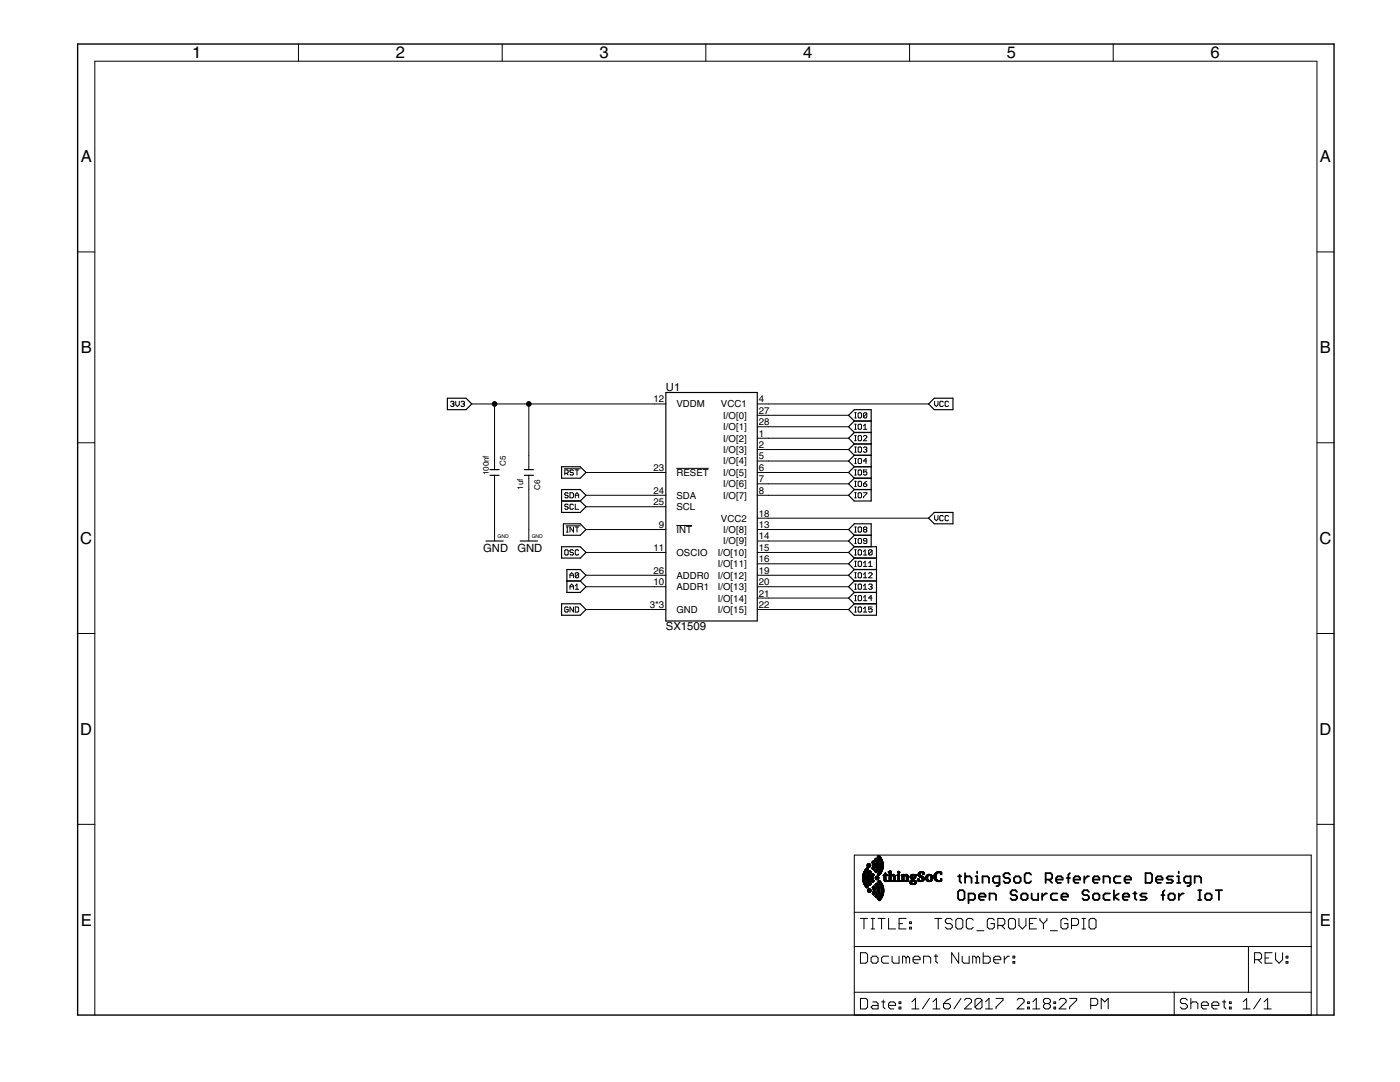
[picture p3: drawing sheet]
<svg xmlns="http://www.w3.org/2000/svg" width="279mm" height="216mm" viewBox="0 0 279 216" stroke-linecap="round" stroke-linejoin="round" font-family="sans-serif">
<defs><g id="words">
<g font-size="3.8">
<text x="38.3" y="11.7">1</text>
<text x="79" y="11.7">2</text>
<text x="119.6" y="11.7">3</text>
<text x="160.3" y="11.7">4</text>
<text x="200.9" y="11.7">5</text>
<text x="241.6" y="11.7">6</text>
<text x="16.1" y="32.4">A</text>
<text x="263.4" y="32.4">A</text>
<text x="16.1" y="70.5">B</text>
<text x="263.4" y="70.5">B</text>
<text x="16" y="108.5">C</text>
<text x="263.3" y="108.5">C</text>
<text x="16" y="146.6">D</text>
<text x="263.3" y="146.6">D</text>
<text x="16.1" y="184.7">E</text>
<text x="263.4" y="184.7">E</text>
</g>
<g font-size="2.6">
<text x="132.9" y="78.1">U1</text>
<text x="96.4" y="110.2">GND</text>
<text x="103.3" y="110.2">GND</text>
<text x="132.9" y="125.7">SX1509</text>
</g>
<g font-size="2.2">
<text x="130.4" y="80.3">12</text>
<text x="135" y="81.3">VDDM</text>
<text x="143.9" y="81.3">VCC1</text>
<text x="144.3" y="83.6">I/O[0]</text>
<text x="151.4" y="80.3">4</text>
<text x="151.4" y="82.6">27</text>
<text x="144.3" y="85.8">I/O[1]</text>
<text x="144.3" y="88.1">I/O[2]</text>
<text x="151.4" y="84.8">28</text>
<text x="151.4" y="87.1">1</text>
<text x="151.4" y="89.4">2</text>
<text x="130.4" y="94">23</text>
<text x="135" y="95">RESET</text>
<text x="144.3" y="90.4">I/O[3]</text>
<text x="144.3" y="92.7">I/O[4]</text>
<text x="144.3" y="95">I/O[5]</text>
<text x="151.4" y="91.7">5</text>
<text x="151.4" y="94">6</text>
<text x="130.4" y="98.5">24</text>
<text x="130.4" y="100.8">25</text>
<text x="135" y="99.5">SDA</text>
<text x="135" y="101.8">SCL</text>
<text x="144.3" y="97.2">I/O[6]</text>
<text x="144.3" y="99.5">I/O[7]</text>
<text x="151.4" y="96.2">7</text>
<text x="151.4" y="98.5">8</text>
<text x="131.5" y="105.3">9</text>
<text x="135" y="106.4">INT</text>
<text x="143.9" y="104.1">VCC2</text>
<text x="144.3" y="106.4">I/O[8]</text>
<text x="151.4" y="103.1">18</text>
<text x="151.4" y="105.3">13</text>
<text x="151.4" y="107.6">14</text>
<text x="130.4" y="109.9">11</text>
<text x="135" y="110.9">OSCIO</text>
<text x="143.3" y="110.9">I/O[10]</text>
<text x="143.3" y="113.2">I/O[11]</text>
<text x="144.3" y="108.6">I/O[9]</text>
<text x="151.4" y="109.9">15</text>
<text x="151.4" y="112.2">16</text>
<text x="130.4" y="114.5">26</text>
<text x="130.4" y="116.7">10</text>
<text x="135" y="115.5">ADDR0</text>
<text x="135" y="117.7">ADDR1</text>
<text x="143.3" y="115.5">I/O[12]</text>
<text x="143.3" y="117.8">I/O[13]</text>
<text x="151.4" y="114.5">19</text>
<text x="151.4" y="116.7">20</text>
<text x="151.4" y="119">21</text>
<text x="129.7" y="121.3">3*3</text>
<text x="135" y="122.3">GND</text>
<text x="143.3" y="120">I/O[14]</text>
<text x="143.3" y="122.3">I/O[15]</text>
<text x="151.4" y="121.3">22</text>
</g>
<g font-size="1.9">
<text x="97.6" y="94.9" transform="rotate(-90 97.6 94.9)">100nf</text>
<text x="101" y="92.9" transform="rotate(-90 101 92.9)">C5</text>
<text x="104.4" y="97.7" transform="rotate(-90 104.4 97.7)">1uf</text>
<text x="107.8" y="97.7" transform="rotate(-90 107.8 97.7)">C6</text>
</g>
<g font-size="1.2">
<text x="99.3" y="107.4">GND</text>
<text x="106.1" y="107.4">GND</text>
</g>
</g></defs>
<g fill="none" stroke="#000" stroke-width=".2">
<path d="M59.6 8.8v3.4M100.2 8.8v3.4M140.9 8.8v3.4M181.5 8.8v3.4M222.2 8.8v3.4M15.5 50.3h3.4M262.8 50.3h3.4M15.5 88.3h3.4M89.9 80.2l.2-.1h.3l.2 .1-.2 .4M90.3 80.6h.1M90.4 80.6l.2 .2-.2 .3h-.3l-.2-.2M91 80.1v.7l.3 .3 .4-.3v-.7"/>
<path d="M92 80.2l.2-.1h.3l.2 .1-.2 .4M92.4 80.6h.1M92.5 80.6l.2 .2-.2 .3h-.3l-.2-.2M94.1 80.6h38.8M98.7 80.6v13.1M98.7 94.8v13.1M105.5 80.6v13.1M105.5 94.8v13.1M112.6 93.5h3.2M112.7 94.4h.5l.2-.1v-.4l-.2-.1h-.5v1M113.1 94.4l.3 .4M113.4 98.5l-.2-.2h-.3l-.2 .2 .2 .3h.3l.2 .2-.2 .3h-.3l-.2-.1"/>
<path d="M113.7 98.3h.6l.1 .2v.7l-.1 .1h-.6zM114.4 93.9l-.1-.1h-.4l-.2 .3 .2 .2h.4l.1 .3-.1 .2h-.4l-.2-.2M114.8 99.3v-.6l.3-.4 .4 .4v.6M114.8 93.8h.7M114.8 98.8h.7M115.1 93.8v1M116.9 94.3h16M116.9 98.8h16M135 93.5h6.4M151.1 80.6h34.2M151.1 94.3h18.3M151.1 98.8h18.3"/>
<path d="M151.1 89.7h18.3M151.1 92h18.3M151.1 96.5h18.3M151.1 82.9h18.3M151.1 85.2h18.3M151.1 87.4h18.3M170.6 93.8h.3M170.6 94.8h.3M170.6 98.3h.3M170.6 99.3h.3M170.6 83.4h.3M170.6 82.4h.3"/>
<path d="M170.6 85.7h.3M170.6 84.6h.3M170.6 87.9h.3M170.6 86.9h.3M170.6 90.2h.3M170.6 89.2h.3M170.6 92.5h.3M170.6 91.5h.3M170.6 97.1h.3M170.6 96h.3M170.7 82.4v1M170.7 84.6v1.1"/>
<path d="M170.7 86.9v1M170.7 89.2v1M170.7 91.5v1M170.7 93.8v1M170.7 96v1.1M170.7 98.3v1M171.3 82.5l.1-.1h.4l.1 .1v.7l-.1 .2h-.4l-.1-.2zM171.4 93.8h.4l.1 .1v.7l-.1 .2h-.4l-.1-.2v-.7zM171.4 98.3h.4l.1 .2v.7l-.1 .1h-.4l-.1-.1v-.7zM171.4 84.6h.4l.1 .2v.7l-.1 .2h-.4l-.1-.2v-.7zM171.4 86.9h.4l.1 .2v.7l-.1 .1h-.4l-.1-.1v-.7zM171.4 89.2h.4l.1 .2v.7l-.1 .1h-.4l-.1-.1v-.7z"/>
<path d="M171.4 91.5h.4l.1 .2v.6l-.1 .2h-.4l-.1-.2v-.6zM171.4 96h.4l.1 .2v.7l-.1 .2h-.4l-.1-.2v-.7zM172.3 98.3h.7l-.7 1M172.3 96.5h.5l.2 .4-.2 .2h-.3l-.2-.2zM172.3 87.1l.2-.2h.3l.2 .2v.2l-.7 .6h.7M172.3 89.4l.2-.2h.3l.2 .2-.2 .3M172.3 85.7h.7M172.3 85l.4-.4v1.1M172.7 89.7h.1M172.8 89.7l.2 .2-.2 .3h-.3l-.2-.1M173 93.8h-.7v.5l.4-.2 .3 .2v.3l-.2 .2h-.3l-.2-.2M173 96l-.7 .5"/>
<path d="M173 82.5v.7l-.2 .2h-.3l-.2-.2M173 82.5l-.2-.1h-.3l-.2 .1v.7M173 82.5l-.7 .7M173 92h-.7l.5-.5v1M186.5 80.1v.7l.4 .3 .3-.3v-.7M188.3 80.2l-.2-.1h-.4l-.1 .1v.7l.1 .2h.4l.2-.2M189.3 80.2l-.2-.1h-.3l-.2 .1v.7l.2 .2h.3l.2-.2M262.8 88.3h3.4M112.9 109.7h.3l.2 .2v.7l-.2 .1h-.3l-.2-.1v-.7zM113 104.9h2.8M113.1 106.2h.3M113.1 105.2h.3"/>
<path d="M113.2 105.2v1M113.4 100.8l-.2-.2h-.3l-.2 .2 .2 .3h.3l.2 .2-.2 .3h-.3l-.2-.1M113.7 115.3v-.7l.4-.3 .3 .3v.7M113.7 117.6v-.7l.4-.4 .3 .4v.7M113.7 114.8h.7M113.7 117.1h.7M114.4 100.8l-.1-.2h-.4l-.2 .2v.7l.2 .1h.4l.1-.1M114.4 105.2v1l-.7-1v1M114.4 109.9l-.1-.2h-.4l-.2 .4 .2 .1h.4l.1 .4-.1 .1h-.4l-.2-.1M114.8 100.6v1h.7M114.8 116.9l.3-.4v1.1M114.8 117.6h.7"/>
<path d="M114.8 105.2h.7M115.1 105.2v1M115.5 109.9l-.2-.2h-.3l-.2 .2v.7l.2 .1h.3l.2-.1M115.5 114.4l-.2-.1h-.3l-.2 .1v.7M115.5 114.4v.7l-.2 .2h-.3l-.2-.2M115.5 114.4l-.7 .7M116.9 114.8h16M116.9 117.1h16M116.9 101.1h16M116.9 105.7h16M116.9 110.2h16M135 104.9h3.1"/>
<path d="M151.1 114.8h18.3M151.1 117.1h18.3M151.1 105.7h18.3M151.1 107.9h18.3M151.1 119.3h18.3M151.1 110.2h18.3M151.1 103.4h34.2M151.1 112.5h18.3M170.6 114.3h.3M170.6 115.3h.3M170.6 117.6h.3M170.6 106.2h.3"/>
<path d="M170.6 105.2h.3M170.6 108.5h.3M170.6 107.4h.3M170.6 110.7h.3M170.6 109.7h.3M170.6 113h.3M170.6 112h.3M170.6 116.5h.3M170.6 119.9h.3M170.6 118.8h.3M170.7 105.2v1M170.7 107.4v1.1"/>
<path d="M170.7 109.7v1M170.7 112v1M170.7 114.3v1M170.7 116.5v1.1M170.7 118.8v1.1M171.3 116.7l.1-.2h.4l.1 .2v.7l-.1 .2h-.4l-.1-.2zM171.4 114.3h.4l.1 .1v.7l-.1 .2h-.4l-.1-.2v-.7zM171.4 105.2h.4l.1 .1v.7l-.1 .2h-.4l-.1-.2v-.7zM171.4 107.4h.4l.1 .2v.7l-.1 .2h-.4l-.1-.2v-.7zM171.4 109.7h.4l.1 .2v.7l-.1 .1h-.4l-.1-.1v-.7zM171.4 112h.4l.1 .2v.6l-.1 .2h-.4l-.1-.2v-.6zM171.4 118.8h.4l.1 .2v.7l-.1 .2h-.4l-.1-.2v-.7z"/>
<path d="M172.3 115.3h.7M172.3 117.6h.7M172.3 110.1l.4-.4v1M172.3 112.3l.4-.3v1M172.3 114.6l.4-.3v1M172.3 116.9l.4-.4v1.1M172.3 119.2l.4-.4v1.1M172.3 110.7h.7M172.3 113h.7M172.3 119.9h.7M172.5 105.7l-.2-.2 .2-.3h.3l.2 .1-.2 .4M172.5 105.7l-.2 .1 .2 .4h.3l.2-.2-.2-.3"/>
<path d="M172.5 105.7h.3M173 107.9h-.5l-.2-.1 .2-.4h.3l.2 .2v.7l-.2 .2h-.3l-.2-.2M173.4 114.4l.1-.1h.4l.2 .1v.2l-.7 .7h.7M173.4 116.7l.1-.2h.4l.2 .2-.2 .4M173.4 113h.7M173.4 112.3l.3-.3v1M173.7 117.1h.2M173.9 117.1l.2 .1-.2 .4h-.4l-.1-.2M174.1 109.9v.7l-.2 .1h-.4l-.1-.1M174.1 109.9l-.2-.2h-.4l-.1 .2v.7M174.1 109.9l-.7 .7M174.1 119.3h-.7l.5-.5v1.1"/>
<path d="M186.5 102.9v.7l.4 .3 .3-.3v-.7M188.3 103l-.2-.1h-.4l-.1 .1v.7l.1 .2h.4l.2-.2M189.3 103l-.2-.1h-.3l-.2 .1v.7l.2 .2h.3l.2-.2M15.5 126.4h3.4M113.4 121.3l-.2-.2h-.3l-.2 .2v.7l.2 .1h.3l.2-.1v-.4h-.3M114.4 121.1v1l-.7-1v1M114.8 121.1h.5l.2 .2v.7l-.2 .1h-.5zM116.9 121.6h16M151.1 121.6h18.3M170.6 121.1h.3M170.6 122.1h.3M170.7 121.1v1"/>
<path d="M171.4 121.1h.4l.1 .2v.7l-.1 .1h-.4l-.1-.1v-.7zM172.3 122.1h.7M172.3 121.5l.4-.4v1M174.1 121.1h-.7v.5l.3-.1 .4 .1v.4l-.2 .1h-.4l-.1-.1M262.8 126.4h3.4M15.5 164.5h3.4M170.5 170.6h91.2v31.9h-91.2zM262.8 164.5h3.4M170.5 188.9h91.2M170.5 198h91.2M170.5 182h91.2M171.7 190.1h1.1l.3 .3v1.5l-.3 .3h-1.1z"/>
<path d="M171.7 199.2h1.1l.3 .4v1.4l-.3 .3h-1.1zM171.7 183.3h1.4M172.4 183.3v2.1M173.8 183.3h.7M173.8 185.4h.7M174.2 199.9h.7l.3 .4v1h-1l-.4-.3 .4-.4h1M174.2 190.8h.7l.3 .4v.7l-.3 .3h-.7l-.4-.3v-.7zM174.2 183.3v2.1M175.2 183.3h1.4M175.9 199.9h.7M175.9 183.3v2.1M176.3 199.6v1.4l.3 .3"/>
<path d="M177.3 183.3v2.1h1.4M177.3 190.8h-1l-.4 .4v.7l.4 .3h1M178 190.8v1.1l.4 .3h1v-1.4M179.4 199.9h.4v.4h-.4zM179.4 184.3h.7M180.8 183.3h-1.4v2.1h1.4M180.8 191.2l-.3-.4h-.4v1.4M180.8 191.2l.4-.4 .3 .4v1M180.8 191.2v1M181.5 185h.4v.4h-.4zM181.5 184h.4v.3h-.4zM182 199.9l.7-.7v2.1"/>
<path d="M182.2 191.5h1.4v-.3l-.3-.4h-.7l-.4 .4v.7l.4 .3h.7M184.3 192.2v-1.4h1.1l.3 .4v1M185.5 199.2l-1.4 2.1M186.2 199.9l.7-.7v2.1M186.4 190.8h.7M186.5 183.3h1.5M186.8 190.4v1.5l.3 .3M187.2 183.3v2.1M189.7 199.2l-.7 .4-.7 .7M190.1 183.6l-.4-.3h-.7l-.3 .3v.4l.3 .3h.7l.4 .4v.3l-.4 .4h-.7l-.3-.4M191.1 183.3h.7l.4 .3v1.4l-.4 .4h-.7l-.3-.4v-1.4zM191.3 190.1v2.1l-1.4-2.1v2.1"/>
<path d="M191.8 199.2l-1.4 2.1M192 190.8v1.1l.4 .3h1v-1.4M192.5 199.6l.3-.4h.7l.4 .4v.3l-1.4 1.4h1.4M194.2 183.6l-.3-.3h-.7l-.4 .3v1.4l.4 .4h.7l.3-.4M194.8 191.2l-.3-.4h-.4v1.4M194.8 191.2v1M194.8 191.2l.4-.4 .3 .4v1M194.9 185.7h1.4M196 199.6v1.4l-.4 .3h-.7l-.3-.3M196 199.6l-.4-.4h-.7l-.3 .4v1.4M196 199.6l-1.4 1.4M196.2 190.1v2.1h1.1l.3-.3v-.7l-.3-.4h-1.1"/>
<path d="M196.7 199.9l.7-.7v2.1M198.3 191.5h1.4v-.3l-.3-.4h-.7l-.4 .4v.7l.4 .3h.7M198.4 183.6l-.3-.3h-.7l-.4 .3v1.4l.4 .4h.7l.3-.4v-.7h-.7M198.8 199.2h1.4v.4l-1.4 1.4v.3M199.1 184.7h1.1l.3-.4v-.7l-.3-.3h-1.1v2.1M199.8 184.7l.7 .7M200.4 190.8v1.4M201.5 190.8h-.4l-.7 .7M201.6 183.3h.7l.3 .3v1.4l-.3 .4h-.7l-.3-.4v-1.4zM202.2 191.9h.3v.3h-.3zM202.2 190.8h.3v.4h-.3zM203 199.6l.3-.4h.7l.4 .4v.3l-1.4 1.4h1.4"/>
<path d="M203.3 183.3v1.4l.7 .7 .7-.7v-1.4M205.1 199.9h.3v.4h-.3zM205.4 184.3h.7M206.1 199.9l.7-.7v2.1M206.8 183.3h-1.4v2.1h1.4M207.5 183.3v.3l.7 .7M208.2 184.3v1.1M208.9 183.3v.3l-.7 .7M209.6 185.7h1.4M210.3 199.9h.4v.4h-.4zM211.4 199.6l.3-.4h.7l.4 .4v.3l-1.4 1.4h1.4M213.1 183.6l-.3-.3h-.7l-.4 .3v1.4l.4 .4h.7l.3-.4v-.7h-.7"/>
<path d="M213.5 199.2h1.4v.4l-1.4 1.4v.3M213.8 184.7h1.1l.3-.4v-.7l-.3-.3h-1.1v2.1M215.9 183.3h.7M215.9 185.4h.7M216.3 183.3v2.1M217.7 183.3h.7l.3 .3v1.4l-.3 .4h-.7l-.4-.4v-1.4zM234.3 198v4.5M237 199.6l-.4-.4h-.7l-.3 .4v.3l.3 .4h.7l.4 .3v.4l-.4 .3h-.7l-.3-.3M237.7 199.2v2.1M243.9 199.9h.7M244.3 199.6v1.4l.3 .3M245.4 199.9h.3v.4h-.3z"/>
<path d="M248.1 199.9l.7-.7v2.1M249.2 188.9v9.1M250.4 191.5h1l.4-.3v-.8l-.4-.3h-1v2.1M251.1 191.5l.7 .7M251.6 199.2l-1.4 2.1M252.3 199.9l.7-.7v2.1M252.5 191.2h.7M253.9 190.1h-1.4v2.1h1.4M254.6 190.1v1.4l.7 .7 .7-.7v-1.4M256.7 191.9h.3v.3h-.3zM256.7 190.8h.3v.4h-.3zM18.9 202.5v-190.3h243.9v190.3"/>
<path d="M177.3 200.6h1.4v-.3l-.3-.4h-.7l-.4 .4v.7l.4 .3h.7M179.4 201h.4v.3h-.4zM182 201.3h1.4M186.2 201.3h1.4M188.3 200.3h1l.4 .3v.4l-.4 .3h-.7l-.3-.3zM196.7 201.3h1.4M205.1 201h.3v.3h-.3zM206.1 201.3h1.4M208.6 200.3l-.4 .3v.4l.4 .3h.7l.3-.3v-.4l-.3-.3M208.6 200.3l-.4-.4v-.3l.4-.4h.7l.3 .4v.3l-.3 .4M208.6 200.3h.7M210.3 201h.4v.3h-.4z"/>
<path d="M217.7 200.6h1l.4-.3v-.7l-.4-.4h-1v2.1M219.8 201.3v-2.1l.7 .7 .7-.7v2.1M237.7 200.3l.3-.4h.7l.4 .4v1M239.8 200.6h1.4v-.3l-.4-.4h-.7l-.3 .4v.7l.3 .3h.7M241.9 200.6h1.3v-.3l-.3-.4h-.7l-.3 .4v.7l.3 .3h.7M245.4 201h.3v.3h-.3zM248.1 201.3h1.4M252.3 201.3h1.4"/>
</g>
<g fill="none" stroke="#000" stroke-width=".23">
<path d="M89.3 79.5h3.7l1.1 1.1-1.1 1.1h-3.7zM132.9 78.3h18.2v45.6h-18.2zM97.8 93.7h1.8M97.8 94.8h1.8M104.6 93.7h1.8M104.6 94.8h1.8M112.1 93.1h3.7l1.1 1.2-1.1 1.1h-3.7zM112.1 97.7h3.7l1.1 1.1-1.1 1.2 1.1 1.1-1.1 1.2h-3.7zM112.1 100h3.7M170.5 84l-1.1-1.1 1.1-1.2h3.4v18.3h-3.4l-1.1-1.2 1.1-1.1M170.5 95.4h3.4M170.5 93.1h3.4"/>
<path d="M170.5 97.7h3.4M170.5 84h3.4M170.5 84l-1.1 1.2 1.1 1.1M170.5 86.3h3.4M170.5 86.3l-1.1 1.1 1.1 1.2M170.5 88.6h3.4M170.5 88.6l-1.1 1.1 1.1 1.1M170.5 90.8h3.4M170.5 90.8l-1.1 1.2 1.1 1.1M170.5 93.1l-1.1 1.2 1.1 1.1M170.5 95.4l-1.1 1.1 1.1 1.2M185.3 80.6l1.2-1.1h3.7v2.2h-3.7z"/>
<path d="M97 107.9h3.4M103.8 107.9h3.5M112.1 109.1h3.7l1.1 1.1-1.1 1.2h-3.7zM112.4 104.5h3.4l1.1 1.2-1.1 1.1h-3.4zM113.1 113.6h2.7l1.1 1.2-1.1 1.1 1.1 1.2-1.1 1.1h-2.7zM113.1 115.9h2.7M170.5 109.1h4.4v13.7h-4.4l-1.1-1.2 1.1-1.1M170.5 115.9h4.4M170.5 113.6h4.4M170.5 118.2h4.4M170.5 106.8l-1.1-1.1 1.1-1.2h3.4v4.6M170.5 106.8h3.4"/>
<path d="M170.5 106.8l-1.1 1.1 1.1 1.2M170.5 109.1l-1.1 1.1 1.1 1.2M170.5 111.4h4.4M170.5 111.4l-1.1 1.1 1.1 1.1M170.5 113.6l-1.1 1.2 1.1 1.1M170.5 115.9l-1.1 1.2 1.1 1.1M170.5 118.2l-1.1 1.1 1.1 1.2M186.5 102.3h3.7v2.2h-3.7l-1.2-1.1zM112.1 120.5h3.7l1.1 1.1-1.1 1.2h-3.7zM170.5 120.5h4.4"/>
</g>
<path d="M15.5 8.8h250.7v193.7h-250.7z" fill="none" stroke="#000" stroke-width=".28"/>
<g fill="#000" stroke="#000" stroke-width=".2">
<path d="M172.1 175.5l.6 .1zM172.1 175.5h.6zM172.1 175.4l.6 .1zM172.1 174.9h.6zM172.2 175.4l.4 .1zM172.2 175.4h.4zM172.2 175.3l.4 .1zM172.2 175.3h.4zM172.2 175.2l.4 .1zM172.2 175.2h.4zM172.2 175.1l.4 .1zM172.2 175.1h.4z"/>
<path d="M172.2 175l.4 .1zM172.2 175h.4zM172.2 174.9l.4 .1zM172.2 175.7l.5 .1zM172.2 175.7h.5zM172.2 175.6h.5zM172.2 175.5l.5 .1zM172.2 174.9h.5zM172.2 174.8l.5 .1zM172.2 174.8h.5zM172.2 174.7l.5 .1zM172.2 174.6l.5 .1z"/>
<path d="M172.2 174.6h.5zM172.2 175.8l.5 .1zM172.2 175.8h.5zM172.2 175.6l.5 .1zM172.2 174.7h.5zM172.2 174.5l.5 .1zM172.2 174.5h.5zM172.3 175.9h.5zM172.3 174.4l.5 .1zM172.3 176l.5 .1zM172.3 176h.5zM172.3 175.9l.5 .1z"/>
<path d="M172.3 174.4h.5zM172.3 174.3l.5 .1zM172.3 176.1h.5zM172.3 174.3h.5zM172.3 174.2l.5 .1zM172.3 176.1l.5 .1zM172.3 174.2h.5zM172.3 176.2h.5zM172.3 174.1l.5 .1zM172.4 176.2l.5 .1zM172.4 174.1h.5zM172.4 176.3l.5 .1z"/>
<path d="M172.4 176.3h.5zM172.4 174l.5 .1zM172.4 176.4h.6zM172.4 176.3l.6 .1zM172.4 174h.6zM172.4 173.9l.6 .1zM172.4 176.4l.6 .1zM172.4 173.9h.6zM172.5 176.4l.5 .1zM172.5 176.4h.5zM172.5 173.9l.5 .1zM172.5 173.9h.5z"/>
<path d="M172.5 173.8l.5 .1zM172.5 176.5h.5zM172.5 176.5l.6 .1zM172.5 173.8h.6zM172.5 176.6h.6zM172.5 173.7l.6 .1zM172.6 176.6l.5 .1zM172.6 176.6h.5zM172.6 173.7l.5 .1zM172.6 176.7h.6zM172.6 173.7h.5zM172.6 173.7h.6z"/>
<path d="M172.6 176.7l.6 .1zM172.6 173.6h.6zM172.6 173.6l.6 .1zM172.7 176.8h.6zM172.7 176.8h.5zM172.7 173.5l.5 .1zM172.7 173.5l.6 .1zM172.7 173.5h.6zM172.7 176.8l.6 .1zM172.7 176.9h.6zM172.7 173.4l.6 .1zM172.8 177h.5z"/>
<path d="M172.8 176.9l.5 .1zM172.8 173.4l.5 .1zM172.8 173.4h.5zM172.8 177h.4zM172.8 177l.4 .1zM172.8 173.3l.4 .1zM172.8 173.3h.4zM172.9 173.3h.3zM172.9 177.1h.2zM172.9 173.2l.3 .1zM172.9 173.2h.2zM173 177.1l.1 .1z"/>
<path d="M173 175.5h.5zM173 175.4l.5 .1zM173 175.4h.5zM173 175.3l.4 .1zM173 175.3h.4zM173 175.2l.4 .1zM173 175.2h.4zM173 175.1l.4 .1zM173 175.1h.4zM173 175l.4 .1zM173 175h.4zM173 174.9l.5 .1z"/>
<path d="M173 174.9h.5zM173 173.2h.1zM173 175.6h.5zM173 175.5l.5 .1zM173 175.5h.4zM173 174.9h.4zM173 174.8l.4 .1zM173 174.8l.5 .1zM173 174.8h.5zM173 175.6l.5 .1zM173 174.7h.5zM173 175.7l.5 .1z"/>
<path d="M173 175.7h.5zM173 174.7l.5 .1zM173 174.6l.5 .1zM173 174.6h.5zM173 172.7h.8zM173 175.8h.5zM173 172.8h.8zM173 172.7l.8 .1zM173 172.6h.8zM173.1 175.9h.5zM173.1 175.8l.5 .1zM173.1 175.8h.5z"/>
<path d="M173.1 174.5l.5 .1zM173.1 172.8l.6 .1zM173.1 172.8h.6zM173.1 172.6l.7 .1zM173.1 172.5l.6 .1zM173.1 175.9l.5 .1zM173.1 174.5h.5zM173.1 174.4l.5 .1zM173.1 174.4h.5zM173.1 172.9h.6zM173.1 172.8h.7zM173.1 172.6h.7z"/>
<path d="M173.1 172.5l.7 .1zM173.1 172.5h.6zM173.1 177.7h.8zM173.1 177.7l.7 .1zM173.1 177.7h.7zM173.1 177.6l.7 .1zM173.1 176h.6zM173.1 174.3l.6 .1zM173.1 172.4l.6 .1zM173.1 177.8l.7 .1zM173.1 177.8h.7zM173.1 177.6h.7z"/>
<path d="M173.1 177.5l.7 .1zM173.1 176l.6 .1zM173.1 174.3h.6zM173.1 172.9l.6 .1zM173.1 172.4h.6zM173.2 177.9h.6zM173.2 177.5h.6zM173.2 176.1h.5zM173.2 174.3h.5zM173.2 174.2l.5 .1zM173.2 172.9l.4 .1zM173.2 172.4h.4z"/>
<path d="M173.2 176.1l.5 .1zM173.2 174.2h.5zM173.2 177.4l.6 .1zM173.2 176.2h.6zM173.2 176.1l.6 .1zM173.2 174.2h.6zM173.2 174.1l.6 .1zM173.2 173h.4zM173.2 177.9l.5 .1zM173.2 177.4l.5 .1zM173.2 177.4h.5zM173.2 176.2l.7 .1z"/>
<path d="M173.2 176.2l.6 .1zM173.2 174.1h.6zM173.2 174.1h.7zM173.2 172.3l.4 .1zM173.3 176.3h.6zM173.3 174.1h.6zM173.3 174l.6 .1zM173.3 178h.4zM173.3 177.4h.4zM173.3 176.3l.6 .1zM173.3 172.3l.2 .1zM173.3 173h.2z"/>
<path d="M173.3 178h.3zM173.3 177.4h.3zM173.3 176.4h.5zM173.3 174h.6zM173.4 176.4h.4zM173.4 176.4h.5zM173.4 173.9l.5 .1zM173.4 178l.2 .1zM173.4 177.3l.2 .1zM173.4 176.4l.4 .1zM173.4 173.9l.4 .1zM173.4 173.9h.4z"/>
<path d="M173.4 173.8l.4 .1zM173.4 176.5h.4zM173.4 176.5h.3zM173.5 176.5l.2 .1zM173.5 173.8h.2zM173.5 176.6h.2zM173.5 173.7l.2 .1zM173.7 175.2h.5zM173.7 175.1l.5 .1zM173.8 175.3h.4zM173.8 175.2l.4 .1zM173.8 175.2h.4z"/>
<path d="M173.8 175.1h.4zM173.8 175l.4 .1zM173.8 175h.4zM173.8 175.5h.5zM173.8 175.4l.5 .1zM173.8 175.4l.4 .1zM173.8 175.4h.4zM173.8 175.3l.4 .1zM173.8 174.9l.4 .1zM173.8 174.9h.4zM173.8 174.9h.5zM173.8 175.5l.5 .1z"/>
<path d="M173.8 174.8l.5 .1zM173.8 174.8h.5zM173.8 175.6h.6zM173.8 175.6h.5zM173.8 174.7l.5 .1zM173.8 175.6l.6 .1zM173.8 174.7h.5zM173.8 174.7h.6zM173.9 175.7h.5zM173.9 174.6l.5 .1zM173.9 175.7l.5 .1zM173.9 174.6h.5z"/>
<path d="M173.9 175.8h.6zM173.9 175.7l.6 .1zM173.9 174.6h.6zM173.9 175.8l.5 .1zM173.9 175.8h.5zM173.9 174.5l.5 .1zM173.9 175.9h.5zM173.9 174.5h.5zM173.9 174.4l.5 .1zM174 175.9h.3zM174 174.5h.4zM174 174.4l.3 .1z"/>
<path d="M174 173.3h.5zM174 173.2l.5 .1zM174 172.1h.5zM174 172l.5 .1zM174 174.4h.3zM174 175.9l.3 .1zM174 173.2h.6zM174 172.1h.6zM174 176h.2zM174 174.3l.3 .1zM174 173.3l.5 .1zM174 172.1l.6 .1z"/>
<path d="M174 172h.5zM174.1 177.1h.5zM174.1 176h.1zM174.1 174.3l.2 .1zM174.1 173.4h.4zM174.1 173.2h.5zM174.1 173.1l.5 .1zM174.1 172.2h.5zM174.1 172h.4zM174.1 178.3l.5 .1zM174.1 178.3h.5zM174.1 178.2l.5 .1z"/>
<path d="M174.1 177l.5 .1zM174.1 176l.1 .1zM174.1 174.3h.1zM174.1 172.2l.5 .1zM174.1 177.1l.5 .1zM174.1 173.1h.5zM174.1 172.3h.5zM174.1 171.9l.4 .1zM174.1 178.4h.5zM174.1 178.2h.5zM174.1 178.2h.6zM174.1 177.2h.6z"/>
<path d="M174.1 177h.5zM174.1 173.4l.4 .1zM174.1 173l.5 .1zM174.1 178.1l.6 .1zM174.1 177.2l.6 .1zM174.1 177.2h.5zM174.1 173h.5zM174.1 172.3l.5 .1zM174.2 178.4l.3 .1zM174.2 177h.3zM174.2 173.5h.2zM174.2 173.4l.2 .1z"/>
<path d="M174.2 173h.5zM174.2 172.9l.5 .1zM174.2 172.4h.5zM174.2 171.9h.2zM174.2 178.1l.5 .1zM174.2 178.1h.5zM174.2 177.3h.5zM174.2 177.2l.5 .1zM174.2 176.9l.3 .1zM174.2 172.8h.5zM174.2 172.5l.5 .1zM174.2 178.5h.3z"/>
<path d="M174.2 178l.5 .1zM174.2 177.3l.5 .1zM174.2 172.9h.5zM174.2 172.8l.5 .1zM174.2 172.5h.5zM174.2 172.4l.5 .1zM174.2 171.8l.2 .1zM174.2 178h.5zM174.2 177.4h.5zM174.2 176.9h.3zM174.2 173.5l.1 .1zM174.2 172.7l.5 .1z"/>
<path d="M174.2 172.7h.5zM174.2 172.6l.5 .1zM174.2 172.6h.5zM174.2 171.8h.1zM174.3 178.5l.1 .1zM174.3 177.9l.4 .1zM174.3 177.9h.4zM174.3 177.8h.5zM174.3 177.6h.5zM174.3 177.5l.5 .1zM174.3 177.5h.4zM174.3 177.4l.4 .1z"/>
<path d="M174.3 177.4h.4zM174.3 176.8l.2 .1zM174.3 177.9h.5zM174.3 177.8l.5 .1zM174.3 177.5h.5zM174.3 177.7l.5 .1zM174.3 177.7h.5zM174.3 177.6l.5 .1zM174.3 176.8h.1zM174.5 173.8l.6 .1zM174.5 173.8h.6zM174.5 171.6h.6z"/>
<path d="M174.5 171.5l.6 .1zM174.5 171.5h.6zM174.6 173.8l.5 .1zM174.6 171.5h.5zM174.6 173.9h.5zM174.6 173.8h.6zM174.6 171.6h.6zM174.6 171.4l.5 .1zM174.6 173.7l.6 .1zM174.6 178.9h.6zM174.6 178.8l.6 .1zM174.6 178.8h.7z"/>
<path d="M174.6 176.6h.7zM174.6 176.5l.6 .1zM174.6 176.5h.6zM174.6 173.9l.4 .1zM174.6 171.6l.6 .1zM174.6 171.4h.4zM174.6 178.8h.6zM174.6 176.6h.6zM174.6 174h.4zM174.6 173.7h.6zM174.6 171.7h.6zM174.7 178.9h.5z"/>
<path d="M174.7 178.8h.6zM174.7 176.6l.6 .1zM174.7 176.4l.5 .1zM174.7 175.2l.7 .1zM174.7 175.2h.7zM174.7 175.1l.7 .1zM174.7 174h.3zM174.7 173.7h.5zM174.7 171.3l.3 .1zM174.7 178.9l.5 .1zM174.7 178.7l.6 .1zM174.7 175.3h.7z"/>
<path d="M174.7 175.1h.7zM174.7 175l.7 .1zM174.7 175h.7zM174.7 173.6l.5 .1zM174.7 171.7h.5zM174.7 179h.4zM174.7 176.7h.6zM174.7 176.4h.4zM174.7 175.3l.7 .1zM174.7 175h.6zM174.7 174l.3 .1zM174.7 173.6h.6z"/>
<path d="M174.7 171.7l.6 .1zM174.7 175.4h.6zM174.7 174.9l.6 .1zM174.7 174l.2 .1zM174.7 173.5l.6 .1zM174.7 171.8h.6zM174.7 171.3h.2zM174.8 179h.3zM174.8 178.7h.5zM174.8 176.7h.5zM174.8 176.4h.3zM174.8 174.9l.5 .1z"/>
<path d="M174.8 174.1h.1zM174.8 173.5h.5zM174.8 171.8l.5 .1zM174.8 171.3h.1zM174.8 179l.3 .1zM174.8 178.6l.5 .1zM174.8 178.6h.5zM174.8 176.7l.5 .1zM174.8 176.3l.3 .1zM174.8 175.4l.5 .1zM174.8 174.9h.5zM174.8 173.5l.5 .1z"/>
<path d="M174.8 171.8h.5zM174.8 179l.2 .1zM174.8 176.8h.5zM174.8 176.3l.2 .1zM174.8 171.9h.5zM174.8 179.1h.2zM174.8 178.5l.6 .1zM174.8 176.3h.2zM174.8 175.5h.5zM174.8 173.4l.5 .1zM174.8 178.5h.6zM174.8 174.9h.4z"/>
<path d="M174.8 173.4h.5zM174.8 172h.5zM174.8 171.9l.5 .1zM174.9 179.1l.1 .1zM174.9 178.5l.5 .1zM174.9 176.8l.5 .1zM174.9 176.8h.5zM174.9 176.2l.1 .1zM174.9 175.5h.3zM174.9 173.4h.5zM174.9 173.3l.5 .1zM174.9 172l.5 .1z"/>
<path d="M174.9 172h.5zM174.9 178.5h.5zM174.9 176.9h.5zM174.9 173.3h.5zM174.9 173.2l.5 .1zM174.9 172.1h.5zM174.9 178.4l.5 .1zM174.9 176.9l.5 .1zM174.9 174.8l.3 .1zM174.9 178.4h.5zM174.9 177h.5zM174.9 173.2h.5z"/>
<path d="M174.9 172.2h.5zM174.9 172.1l.5 .1zM174.9 178.4h.6zM174.9 178.3l.6 .1zM174.9 177l.6 .1zM174.9 177h.6zM174.9 175.5l.3 .1zM174.9 174.8l.2 .1zM174.9 173.1l.5 .1zM174.9 173.1l.6 .1zM174.9 172.2l.6 .1zM175 178.3h.5z"/>
<path d="M175 177.1h.5zM175 177l.5 .1zM175 173.1h.4zM175 173l.4 .1zM175 173h.5zM175 172.3l.5 .1zM175 172.3h.5zM175 172.3h.4zM175 172.2l.4 .1zM175 178.2l.5 .1zM175 177.1l.5 .1zM175 172.9l.5 .1z"/>
<path d="M175 172.9h.5zM175 172.5h.5zM175 172.4l.5 .1zM175 172.4h.5zM175 178.2h.5zM175 177.2h.5zM175 172.8l.5 .1zM175 172.8h.5zM175 172.7l.5 .1zM175 172.7h.5zM175 172.6l.5 .1zM175 172.6h.5z"/>
<path d="M175 172.5l.5 .1zM175 178.1l.5 .1zM175 178.1h.5zM175 177.3h.5zM175 177.2l.5 .1zM175 178l.5 .1zM175 178h.5zM175 177.9l.5 .1zM175 177.9l.6 .1zM175 177.9h.6zM175 177.4l.6 .1zM175 177.4h.6z"/>
<path d="M175 177.4h.5zM175 177.3l.5 .1zM175.1 177.9h.5zM175.1 177.8l.5 .1zM175.1 177.8h.5zM175.1 177.7l.5 .1zM175.1 177.7h.5zM175.1 177.6l.5 .1zM175.1 177.6h.5zM175.1 177.5l.5 .1zM175.1 177.5h.5zM175.1 177.4l.5 .1z"/>
<path d="M175.1 174.4h.6zM175.1 174.3l.6 .1zM175.1 171h.6zM175.1 170.9l.6 .1zM175.1 174.4l.6 .1zM175.1 171l.6 .1zM175.1 170.9h.6zM175.1 174.5h.5zM175.1 174.3h.7zM175.1 170.9h.5zM175.2 174.5h.4zM175.2 171.1h.6z"/>
<path d="M175.2 171l.6 .1zM175.2 170.8l.4 .1zM175.2 179.4l.6 .1zM175.2 176h.6zM175.2 174.5l.4 .1zM175.2 174.3h.6zM175.2 174.2l.6 .1zM175.2 179.4h.6zM175.2 176l.6 .1zM175.2 175.9l.6 .1zM175.2 175.9l.5 .1zM175.2 171.1l.6 .1z"/>
<path d="M175.2 170.8h.4zM175.2 179.5h.6zM175.2 179.3l.7 .1zM175.2 176l.7 .1zM175.2 175.9h.6zM175.2 174.6h.4zM175.2 171.2h.7zM175.2 179.5h.5zM175.2 179.3h.7zM175.2 176.1h.7zM175.2 175.9h.5zM175.2 174.2h.6z"/>
<path d="M175.3 179.5h.4zM175.3 179.3h.6zM175.3 176.1h.6zM175.3 175.9h.4zM175.3 174.6h.2zM175.3 174.2h.6zM175.3 170.8h.2zM175.3 179.5l.4 .1zM175.3 179.2l.6 .1zM175.3 175.8l.4 .1zM175.3 174.1l.5 .1zM175.3 171.2h.6z"/>
<path d="M175.3 170.7l.2 .1zM175.3 176.1l.6 .1zM175.3 174.6l.2 .1zM175.3 174.1l.6 .1zM175.3 174.1h.6zM175.3 171.3h.6zM175.3 171.2l.6 .1zM175.3 179.6h.4zM175.3 179.2h.7zM175.3 175.8h.4zM175.3 170.7h.2zM175.3 179.6h.3z"/>
<path d="M175.3 176.2h.6zM175.3 171.3l.6 .1zM175.4 179.6l.2 .1zM175.4 179.2h.6zM175.4 179.1l.6 .1zM175.4 176.2l.6 .1zM175.4 176.2h.6zM175.4 175.8h.2zM175.4 174l.5 .1zM175.4 171.3h.5zM175.4 175.7l.2 .1zM175.4 174h.5z"/>
<path d="M175.4 171.3l.5 .1zM175.4 179.7h.2zM175.4 179.1h.6zM175.4 176.3h.6zM175.4 174h.6zM175.4 173.9l.6 .1zM175.4 171.4h.6zM175.4 179l.6 .1zM175.4 176.3l.6 .1zM175.4 175.7h.2zM175.4 173.9h.6zM175.4 171.4l.6 .1z"/>
<path d="M175.5 176.3h.5zM175.5 173.9h.5zM175.5 173.8l.5 .1zM175.5 171.5h.5zM175.5 171.4l.5 .1zM175.5 179l.6 .1zM175.5 176.3l.5 .1zM175.5 179h.5zM175.5 176.4h.5zM175.5 173.8h.5zM175.5 171.6h.5zM175.5 171.5l.5 .1z"/>
<path d="M175.5 179h.6zM175.5 176.4h.6zM175.5 173.8h.6zM175.5 171.6h.6zM175.5 178.9l.6 .1zM175.5 178.9h.6zM175.5 176.4l.6 .1zM175.5 173.7l.6 .1zM175.5 171.6l.6 .1zM175.6 178.9h.5zM175.6 176.5h.5zM175.6 173.7l.5 .1z"/>
<path d="M175.6 173.7h.5zM175.6 171.7h.5zM175.6 171.6l.5 .1zM175.6 178.8l.5 .1zM175.6 176.5l.5 .1zM175.6 173.6l.5 .1zM175.6 171.7l.5 .1zM175.6 178.8h.5zM175.6 176.6h.5zM175.6 173.6h.5zM175.6 171.8h.5zM175.6 178.8h.6z"/>
<path d="M175.6 176.6l.6 .1zM175.6 173.5l.5 .1zM175.6 173.5h.5zM175.6 171.9h.5zM175.6 171.8l.5 .1zM175.6 178.7l.6 .1zM175.7 178.7h.5zM175.7 178.6l.5 .1zM175.7 176.7l.5 .1zM175.7 176.6l.5 .1zM175.7 173.5h.5zM175.7 173.4l.5 .1z"/>
<path d="M175.7 173.4h.5zM175.7 171.9l.5 .1zM175.7 171.9h.5zM175.7 178.6h.5zM175.7 176.8h.5zM175.7 176.7h.5zM175.7 173.3l.5 .1zM175.7 173.3h.5zM175.7 172l.5 .1zM175.7 172h.5zM175.7 178.5l.6 .1zM175.7 173.2l.5 .1z"/>
<path d="M175.7 172.1h.5zM175.7 176.8l.5 .1zM175.7 173.2h.5zM175.7 173.1l.5 .1zM175.7 172.2l.5 .1zM175.7 172.2h.5zM175.7 172.1l.5 .1zM175.7 178.5h.6zM175.7 176.9l.6 .1zM175.7 176.9h.6zM175.7 176.8l.6 .1zM175.7 173l.6 .1z"/>
<path d="M175.7 173h.6zM175.7 172.9l.6 .1zM175.7 172.4h.6zM175.8 178.4l.5 .1zM175.8 178.4h.5zM175.8 177h.5zM175.8 173.1l.4 .1zM175.8 173.1h.4zM175.8 172.4h.4zM175.8 172.3l.4 .1zM175.8 172.3h.4zM175.8 172.2l.4 .1z"/>
<path d="M175.8 178.3l.5 .1zM175.8 177l.5 .1zM175.8 172.9l.5 .1zM175.8 172.9h.5zM175.8 172.8l.5 .1zM175.8 172.8h.5zM175.8 172.7l.5 .1zM175.8 172.7h.5zM175.8 172.6l.5 .1zM175.8 172.6h.5zM175.8 172.5l.5 .1zM175.8 172.5h.5z"/>
<path d="M175.8 172.4l.5 .1zM175.8 178.3h.5zM175.8 178.2l.5 .1zM175.8 177.1h.5zM175.8 178.2h.5zM175.8 177.2h.5zM175.8 177.1l.5 .1zM175.9 178.1l.4 .1zM175.9 178.1l.5 .1zM175.9 178.1h.5zM175.9 178l.5 .1zM175.9 178h.5z"/>
<path d="M175.9 177.4h.5zM175.9 177.3l.5 .1zM175.9 177.3h.5zM175.9 177.2l.4 .1zM175.9 177.9l.5 .1zM175.9 177.9h.5zM175.9 177.8l.5 .1zM175.9 177.8h.5zM175.9 177.7l.5 .1zM175.9 177.7h.5zM175.9 177.6l.5 .1zM175.9 177.6h.5z"/>
<path d="M175.9 177.5l.5 .1zM175.9 177.5h.5zM175.9 177.4l.5 .1zM176.3 174.7h.9zM176.3 174.6l.9 .1zM176.3 174.6h.9zM176.4 174.5l.4 .1zM176.4 175.6h.4zM176.4 175.7h.8zM176.4 175.7h.5zM176.4 175.6l.5 .1zM176.4 175.6l.4 .1z"/>
<path d="M176.4 175.5l.4 .1zM176.4 175.5h.4zM176.4 175.4l.4 .1zM176.4 175.4h.4zM176.4 175.3l.4 .1zM176.4 175.3h.4zM176.4 175.2l.4 .1zM176.4 175.2h.4zM176.4 175.1l.4 .1zM176.4 175.1h.4zM176.4 175l.4 .1zM176.4 175h.4z"/>
<path d="M176.4 174.9l.4 .1zM176.4 174.9h.4zM176.4 174.8l.4 .1zM176.4 174.8h.4zM176.4 174.7l.4 .1zM176.4 174.5h.4zM176.5 175.7l.7 .1zM176.5 175.8h.7zM176.5 174.4l.3 .1zM176.5 175.8l.7 .1zM176.5 174.4h.3zM176.5 174.3l.3 .1z"/>
<path d="M176.6 175.8l.5 .1zM176.6 174.3h.2zM176.6 174.2l.2 .1zM176.6 175.9h.4zM176.6 174.2h.2zM176.6 175.9h.3zM177.3 174l.5 .1zM177.3 174h.5zM177.3 173.9l.5 .1zM177.3 175.9h.7zM177.3 175.8l.7 .1zM177.3 175.8h.7z"/>
<path d="M177.3 175.7l.7 .1zM177.3 173.9h.5zM177.4 173.9h.4zM177.4 175.7l.4 .1zM177.4 173.8l.4 .1zM177.5 175.7h.3zM177.5 175.6l.3 .1zM177.5 175.6h.3zM177.5 175.5l.3 .1zM177.5 175.5h.3zM177.5 175.4l.3 .1zM177.5 175.4h.3z"/>
<path d="M177.5 175.3l.3 .1zM177.5 175.3h.3zM177.5 175.2l.3 .1zM177.5 175.2h.3zM177.5 175.1l.3 .1zM177.5 175.1h.3zM177.5 175l.3 .1zM177.5 175h.3zM177.5 174.9l.3 .1zM177.5 174.9h.3zM177.5 174.8l.3 .1zM177.5 174.8h.3z"/>
<path d="M177.5 174.7l.3 .1zM177.5 174.7l.5 .1zM177.5 174.7h1.1zM177.5 174.6l1.1 .1zM177.5 174.6h.3zM177.5 174.5l.3 .1zM177.5 174.5h.3zM177.5 174.4l.3 .1zM177.5 174.4h.3zM177.5 174.3l.3 .1zM177.5 174.3h.3zM177.5 174.2l.3 .1z"/>
<path d="M177.5 174.2h.3zM177.5 174.1l.3 .1zM177.5 174.1h.3zM177.5 174l.3 .1zM177.5 173.8l.3 .1zM177.6 173.8h.2zM177.7 173.8h.1zM177.9 174.6h.7zM177.9 174.6h.6zM178 174.5l.5 .1zM178.1 174.5h.4zM178.2 175.9h.6z"/>
<path d="M178.2 175.8l.6 .1zM178.2 175.8h.6zM178.2 175.7l.6 .1zM178.2 174.7l.4 .1zM178.2 174.5h.2zM178.2 174.8h.4zM178.3 174.8l.3 .1zM178.3 174.8h.3zM178.3 175.7l.4 .1zM178.3 174.9h.4zM178.3 174.8l.4 .1zM178.3 175.7h.3z"/>
<path d="M178.3 175.6l.3 .1zM178.3 175.6h.3zM178.3 175.5l.3 .1zM178.3 175.5h.3zM178.3 175.4l.3 .1zM178.3 175.4h.3zM178.3 175.3l.3 .1zM178.3 175.3h.3zM178.3 175.2l.3 .1zM178.3 175.2h.3zM178.3 175.1l.3 .1zM178.3 175.1h.3z"/>
<path d="M178.3 175l.3 .1zM178.3 175h.3zM178.3 174.9l.3 .1zM178.3 174.9h.3zM179 175.7l.7 .1zM179 175.9h.7zM179 175.8l.7 .1zM179 175.8h.7zM179 174.7h.5zM179 174.6l.5 .1zM179 174.6h.5zM179.1 174.6h.4z"/>
<path d="M179.2 175.7l.3 .1zM179.2 174.1h.4zM179.2 174l.4 .1zM179.2 174h.4zM179.2 175.7h.3zM179.2 175.6l.3 .1zM179.2 175.6h.3zM179.2 175.5l.3 .1zM179.2 175.5h.3zM179.2 175.4l.3 .1zM179.2 175.4h.3zM179.2 175.3l.3 .1z"/>
<path d="M179.2 175.3h.3zM179.2 175.2l.3 .1zM179.2 175.2h.3zM179.2 175.1l.3 .1zM179.2 175.1h.3zM179.2 175l.3 .1zM179.2 175h.3zM179.2 174.9l.3 .1zM179.2 174.9h.3zM179.2 174.8l.3 .1zM179.2 174.8h.3zM179.2 174.7l.3 .1z"/>
<path d="M179.2 174.1l.4 .1zM179.2 173.9l.4 .1zM179.2 174.5l.3 .1zM179.2 174.2h.3zM179.2 173.9l.3 .1zM179.2 173.9h.3zM179.3 174.5l.2 .1zM179.3 174.2l.2 .1zM179.3 173.9h.2zM179.3 174.2l.1 .1zM179.3 173.8l.1 .1zM179.3 174.5h.2z"/>
<path d="M179.9 174.7h1.3zM179.9 174.6l1.3 .1zM179.9 175.9h.7zM179.9 175.8l.7 .1zM179.9 175.8h.7zM179.9 175.7l.7 .1zM179.9 174.6h.5zM180 174.6h.4zM180 175.7l.4 .1zM180 174.5l.4 .1zM180 175.7h.4zM180 175.6l.4 .1z"/>
<path d="M180 175.6h.4zM180 175.5l.4 .1zM180 175.5h.4zM180 175.4l.4 .1zM180 175.4h.4zM180 175.3l.4 .1zM180 175.3h.4zM180 175.2l.4 .1zM180 175.2h.4zM180 175.1l.4 .1zM180 175.1h.4zM180 175l.4 .1z"/>
<path d="M180 175h.4zM180 174.9l.4 .1zM180 174.9h.4zM180 174.8l.4 .1zM180 174.8h.4zM180 174.7l.4 .1zM180 174.7l.5 .1zM180.1 174.5l.3 .1zM180.2 174.5h.2zM180.4 174.6h.8zM180.5 174.6h.6zM180.6 174.5l.5 .1z"/>
<path d="M180.7 174.5h.3zM180.7 175.9h.7zM180.7 175.8l.7 .1zM180.7 175.8h.7zM180.7 175.7l.7 .1zM180.7 174.7l.5 .1zM180.8 174.7l.4 .1zM180.8 174.8h.4zM180.8 174.9h.4zM180.8 174.8l.4 .1zM180.9 175.7l.4 .1zM180.9 175.7h.3z"/>
<path d="M180.9 175.6l.3 .1zM180.9 175.6h.3zM180.9 175.5l.3 .1zM180.9 175.5h.3zM180.9 175.4l.3 .1zM180.9 175.4h.3zM180.9 175.3l.3 .1zM180.9 175.3h.3zM180.9 175.2l.3 .1zM180.9 175.2h.3zM180.9 175.1l.3 .1zM180.9 175.1h.3z"/>
<path d="M180.9 175l.3 .1zM180.9 175h.3zM180.9 174.9l.3 .1zM180.9 174.9h.3zM181.6 176.2h.4zM181.6 176.1l.4 .1zM181.6 176.1h.3zM181.6 176l.3 .1zM181.6 176.2l.4 .1zM181.6 176h.3zM181.6 175.9l.3 .1zM181.6 176.3h.5z"/>
<path d="M181.6 175.9l.4 .1zM181.6 175h.4zM181.6 174.9l.4 .1zM181.6 174.9h.4zM181.7 176.3l.4 .1zM181.7 176.3h.4zM181.7 175.9h.3zM181.7 175.1l.3 .1zM181.7 175.1h.3zM181.7 175l.3 .1zM181.7 174.8h.3zM181.7 175.2h.4z"/>
<path d="M181.7 175.1l.4 .1zM181.7 174.8l.3 .1zM181.7 174.7l.4 .1zM181.7 176.4h1zM181.7 176.3l1 .1zM181.7 174.7l.3 .1zM181.7 174.7h.4zM181.7 174.6l.4 .1zM181.7 175.8l.3 .1zM181.7 175.2l.5 .1zM181.7 175.2l.4 .1zM181.8 176.4h.8z"/>
<path d="M181.8 175.8l1.1 .1zM181.8 175.3h.8zM181.8 174.6h.4zM181.8 176.4l.7 .1zM181.8 174.6h1.2zM181.8 175.7l1 .1zM181.8 175.7h.8zM181.8 175.6l.8 .1zM181.8 175.6l.7 .1zM181.8 175.6h.6zM181.8 175.6h.4zM181.9 175.8h.9z"/>
<path d="M181.9 175.7h.8zM181.9 175.6h.2zM181.9 175.5l.2 .1zM181.9 176.4l.5 .1zM181.9 175.5h.2zM181.9 175.3l.6 .1zM181.9 174.5l.7 .1zM181.9 174.5l.6 .1zM181.9 175.4l.2 .1zM182 175.4h.4zM182 175.3l.4 .1zM182 176.5h.3z"/>
<path d="M182 174.5h.5zM182.1 174.5h.3zM182.1 175.8l.8 .1zM182.3 175.9h.6zM182.3 175.2l.3 .1zM182.3 174.6h.7zM182.3 174.6l.7 .1zM182.3 175.2l.4 .1zM182.4 176.3l.3 .1zM182.4 175.2h.3zM182.4 174.7h.6zM182.4 174.6l.6 .1z"/>
<path d="M182.4 175.9h.5zM182.4 175.1l.3 .1zM182.4 174.7l.3 .1zM182.4 175.1l.4 .1zM182.4 175.1h.4zM182.4 175l.4 .1zM182.4 174.8h.4zM182.4 174.7l.4 .1zM182.4 176.3h.4zM182.4 175h.4zM182.4 174.9l.4 .1zM182.4 174.9h.4z"/>
<path d="M182.4 174.8l.4 .1zM182.5 176.3h.3zM182.5 175.9l.4 .1zM182.5 176.2l.3 .1zM182.5 176.2h.4zM182.5 176.1l.4 .1zM182.5 176h.4zM182.6 176.1l.3 .1zM182.6 176.1h.3zM182.6 176l.3 .1zM183.2 175.7l1.1 .1zM183.2 175.7h.4z"/>
<path d="M183.2 175.7h.3zM183.2 175.8h1zM183.2 175.6l.3 .1zM183.2 175.6h.3zM183.2 175.5l.3 .1zM183.2 175.5h.3zM183.2 175.4l.2 .1zM183.2 175.4h.2zM183.2 175.3l.2 .1zM183.2 175.3h.2zM183.2 174.5l.4 .1zM183.2 174.5h.4z"/>
<path d="M183.2 174.4l.4 .1zM183.2 174.4h.4zM183.2 175.8l.9 .1zM183.2 174.6h.5zM183.2 174.3h.4zM183.3 174.6l.5 .1zM183.3 174.6l.4 .1zM183.3 174.6h.4zM183.3 174.4h.3zM183.3 174.3l.3 .1zM183.3 174.7l.6 .1zM183.3 174.7h.5z"/>
<path d="M183.3 174.3h.3zM183.3 175.8l.8 .1zM183.3 174.2l.3 .1zM183.3 174.2l.4 .1zM183.3 174.8h.7zM183.3 174.2h.4zM183.3 174.8l.8 .1zM183.4 174.8l.7 .1zM183.4 174.1l.3 .1zM183.4 174.1l.4 .1zM183.4 174.9h.7zM183.4 175.9h.6z"/>
<path d="M183.4 174.1h1zM183.4 174.9h.8zM183.5 174.9h.7zM183.5 174.1h.9zM183.5 174l.9 .1zM183.5 174.9l.8 .1zM183.5 174l.8 .1zM183.6 175.9h.3zM183.6 175h.7zM183.6 174h.7zM183.6 174h.6zM183.7 175l.7 .1z"/>
<path d="M183.7 173.9l.4 .1zM183.8 175.1h.6zM183.8 175.1l.6 .1zM183.8 175.7h.5zM183.9 175.1l.5 .1zM183.9 175.2h.5zM183.9 175.7h.4zM184 175.6l.3 .1zM184 175.6l.4 .1zM184 175.2l.4 .1zM184 175.6h.4zM184 175.3h.5z"/>
<path d="M184 175.2l.5 .1zM184 175.5l.4 .1zM184 175.3l.5 .1zM184 174.1l.4 .1zM184.1 175.6h.3zM184.1 175.5h.3zM184.1 175.4l.4 .1zM184.1 175.4h.4zM184.1 174.1l.3 .1zM184.1 174.2h.3zM184.2 174.3l.2 .1zM184.2 174.3h.2z"/>
<path d="M184.2 174.2l.2 .1zM184.2 174.5h.2zM184.2 174.4l.2 .1zM184.2 174.4h.2zM184.7 175.3h.4zM184.7 175.2l.4 .1zM184.7 175.2h.4zM184.7 175.1l.4 .1zM184.7 175.1h.4zM184.7 175l.4 .1zM184.8 175.4l.3 .1zM184.8 175.4h.3z"/>
<path d="M184.8 175.3l.3 .1zM184.8 175h.3zM184.8 174.9l.3 .1zM184.8 175.5h.4zM184.8 175.4l.4 .1zM184.8 174.9l.4 .1zM184.8 174.9h.4zM184.8 175.5l.4 .1zM184.8 174.8l.4 .1zM184.8 175.6h.4zM184.8 174.8h.4zM184.9 175.6l.4 .1z"/>
<path d="M184.9 174.7l.3 .1zM184.9 174.7l.4 .1zM184.9 174.7h.4zM184.9 175.7h.4zM184.9 174.6l.4 .1zM185 175.7l.4 .1zM185 174.6l.4 .1zM185 175.7l.9 .1zM185 174.6h.9zM185 175.8h.9zM185.1 175.8h.7zM185.1 174.6h.8z"/>
<path d="M185.1 175.8l.7 .1zM185.1 174.5l.7 .1zM185.2 175.9h.5zM185.2 174.5h.5zM185.3 175.9h.3zM185.3 174.5h.3zM185.5 175.7l.4 .1zM185.5 174.6l.4 .1zM185.5 174.6l.5 .1zM185.6 175.7h.3zM185.6 175.7h.4zM185.6 174.7h.4z"/>
<path d="M185.6 175.6l.4 .1zM185.7 175.6l.3 .1zM185.7 174.7l.3 .1zM185.7 175.6h.4zM185.7 174.8h.4zM185.7 174.7l.4 .1zM185.7 175.5l.4 .1zM185.7 174.8l.4 .1zM185.7 175.5h.4zM185.7 174.9h.4zM185.7 175.4l.4 .1zM185.7 175.4h.4z"/>
<path d="M185.7 175.3l.4 .1zM185.7 175h.4zM185.7 174.9l.4 .1zM185.8 175.3l.3 .1zM185.8 175.3h.3zM185.8 175.2l.3 .1zM185.8 175.2h.3zM185.8 175.1l.3 .1zM185.8 175.1h.3zM185.8 175l.3 .1zM185.8 175h.3zM186.4 175l.4 .1z"/>
<path d="M186.4 175h.4zM186.4 174.9l.4 .1zM186.4 174.9h.4zM186.4 174.8l.4 .1zM186.4 174.8h.4zM186.4 175.2h.4zM186.4 175.1l.4 .1zM186.4 174.7l.4 .1zM186.4 174.7h.4zM186.4 174.6l.4 .1zM186.4 175.2l.4 .1zM186.4 175.1h.4z"/>
<path d="M186.4 174.6h.4zM186.4 175.3h.5zM186.4 174.5l.5 .1zM186.5 175.3l.4 .1zM186.5 175.3h.3zM186.5 174.6h.3zM186.5 174.5h.4zM186.5 175.4l.4 .1zM186.5 174.4l.4 .1zM186.5 175.4h.4zM186.5 175.5h.4zM186.5 174.4h.4z"/>
<path d="M186.5 175.5h.5zM186.5 174.3l.5 .1zM186.6 175.5l.4 .1zM186.6 175.5h.4zM186.6 174.3h.4zM186.6 175.6h.4zM186.6 174.2l.4 .1zM186.7 175.6l.4 .1zM186.7 175.6h.4zM186.7 174.2l.4 .1zM186.7 174.2h.4zM186.7 174.2h.5z"/>
<path d="M186.7 175.7h.5zM186.7 175.6l.5 .1zM186.7 174.1l.5 .1zM186.8 175.7h.5zM186.8 174.1l.5 .1zM186.8 175.7l1.1 .1zM186.8 174.1h1.1zM186.8 175.8h1.1zM186.9 174.1h1zM186.9 175.8h1zM186.9 174l1 .1zM186.9 175.8l1 .1z"/>
<path d="M187 175.8l.8 .1zM187 174h.8zM187 175.9h.7zM187.1 174h.6zM187.2 175.9h.3zM187.2 173.9l.3 .1zM187.5 174.1l.4 .1zM187.6 175.7h.3zM187.6 174.1l.3 .1zM187.7 175.6l.2 .1zM187.7 174.2h.2zM187.7 175.6h.2z"/>
<path d="M187.7 175.5l.2 .1zM187.7 174.3h.2zM187.7 174.2l.2 .1zM187.7 175.5h.2zM187.7 175.4l.2 .1zM187.7 174.4h.2zM187.7 174.3l.2 .1zM187.7 175.4h.2zM187.7 175.3l.2 .1zM187.7 175.3h.2zM187.7 174.5h.2zM187.7 174.4l.2 .1z"/>
</g>
<g fill="none" stroke="#000" stroke-width=".36">
<path d="M191.2 174.9h.6M191.5 174.5v1.3l.3 .4M191.5 177.6h.7l.3 .4v1.3l-.3 .3h-.7l-.3-.3v-1.3zM192.6 175.2l.3-.3h.6l.4 .3v1M192.6 174.2v2M193.3 179.6h1l.3-.3v-.7l-.3-.3h-1v1.9M194.7 174.9h.3v1.3M194.7 176.2h.6M195 173.9v.3M195.4 178.9h1.3v-.3l-.3-.3h-.7l-.3 .3v.7l.3 .3h.7M196.1 176.2v-1.3h1l.3 .3v1M197.5 179.6v-1.3h1l.3 .3v1"/>
<path d="M199.5 176.2h-1l-.3-.4v-.6l.3-.3h1v1.6l-.3 .3h-.4M201.6 174.5l-.3-.3h-.7l-.3 .3v.4l.3 .3h.7l.3 .3v.3l-.3 .4h-.7l-.3-.4M202.4 175.2l.3-.3h.6l.4 .3v.6l-.4 .4h-.6l-.3-.4zM203 178l-.4-.4h-.6l-.3 .4v.3l.3 .3h.6l.4 .3v.4l-.4 .3h-.6l-.3-.3M203.8 178.6l.3-.3h.6l.4 .3v.7l-.4 .3h-.6l-.3-.3zM205.8 174.5l-.4-.3h-.6l-.3 .3v1.3l.3 .4h.6l.4-.4M205.9 178.3v1l.3 .3h1v-1.3M208 178.3v1.3M208.7 175.5h1l.3-.3v-.7l-.3-.3h-1v2M209 178.3h-.4l-.6 .6M209.3 175.5l.7 .7M210.8 175.5h1.3v-.3l-.3-.3h-.7l-.3 .3v.6l.3 .4h.7"/>
<path d="M211 178.3h-.9l-.4 .3v.7l.4 .3h.9M211.8 178.9h1.3v-.3l-.3-.3h-.6l-.4 .3v.7l.4 .3h.6M212.9 175.2h.6M213.5 174.2l-.3 .3v1.7M214.3 175.5h1.3v-.3l-.4-.3h-.6l-.3 .3v.6l.3 .4h.6M216.4 174.9v1.3M217.3 178l-.3-.4h-.7l-.3 .4v.3l.3 .3h.7l.3 .3v.4l-.3 .3h-.7l-.3-.3M217.3 174.9h-.3l-.6 .6M218.1 175.5h1.3v-.3l-.3-.3h-.7l-.3 .3v.6l.3 .4h.7M218.4 178.3h.7l.3 .3v.7l-.3 .3h-.7l-.3-.3v-.7zM220.2 176.2v-1.3h1l.3 .3v1M221.5 178.3h-.9l-.4 .3v.7l.4 .3h.9"/>
<path d="M222.3 177.6v2M223.3 178.3l-1 .6 1 .7M223.6 174.9h-.9l-.4 .3v.6l.4 .4h.9M224.1 178.9h1.3v-.3l-.4-.3h-.6l-.3 .3v.7l.3 .3h.6M224.4 175.5h1.3v-.3l-.3-.3h-.7l-.3 .3v.6l.3 .4h.7M226.2 178.3h.6M226.5 178v1.3l.3 .3M228.6 174.2h1l.3 .3v1.3l-.3 .4h-1zM228.9 178.3h-1l-.3 .3 .3 .3h.6l.4 .4-.4 .3h-.9M230.7 175.5h1.3v-.3l-.3-.3h-.7l-.3 .3v.6l.3 .4h.7M231.8 178.6h.6M232.4 177.6l-.3 .4v1.6"/>
<path d="M233.2 178.6l.3-.3h.6l.4 .3v.7l-.4 .3h-.6l-.3-.3zM234.1 174.9h-.9l-.4 .3 .4 .3h.6l.3 .3-.3 .4h-1M234.9 174.9h.3v1.3M234.9 176.2h.7M235.2 173.9v.3M235.3 178.3v1.3M236.2 178.3h-.3l-.6 .6M237.6 176.2h-1l-.3-.4v-.6l.3-.3h1v1.6l-.3 .3h-.3M238.4 176.2v-1.3h1l.3 .3v1M239.1 177.6h.7M239.1 179.6h.7M239.4 177.6v2"/>
<path d="M240.5 178.6l.3-.3h.7l.3 .3v.7l-.3 .3h-.7l-.3-.3zM242.6 177.6h1.3M243.3 177.6v2"/>
</g>
<g fill="#000" stroke="#000" stroke-width=".2">
<circle cx="98.7" cy="80.6" r=".47"/>
<circle cx="105.5" cy="80.6" r=".47"/>
</g>
<use href="#words"/>
</svg>
